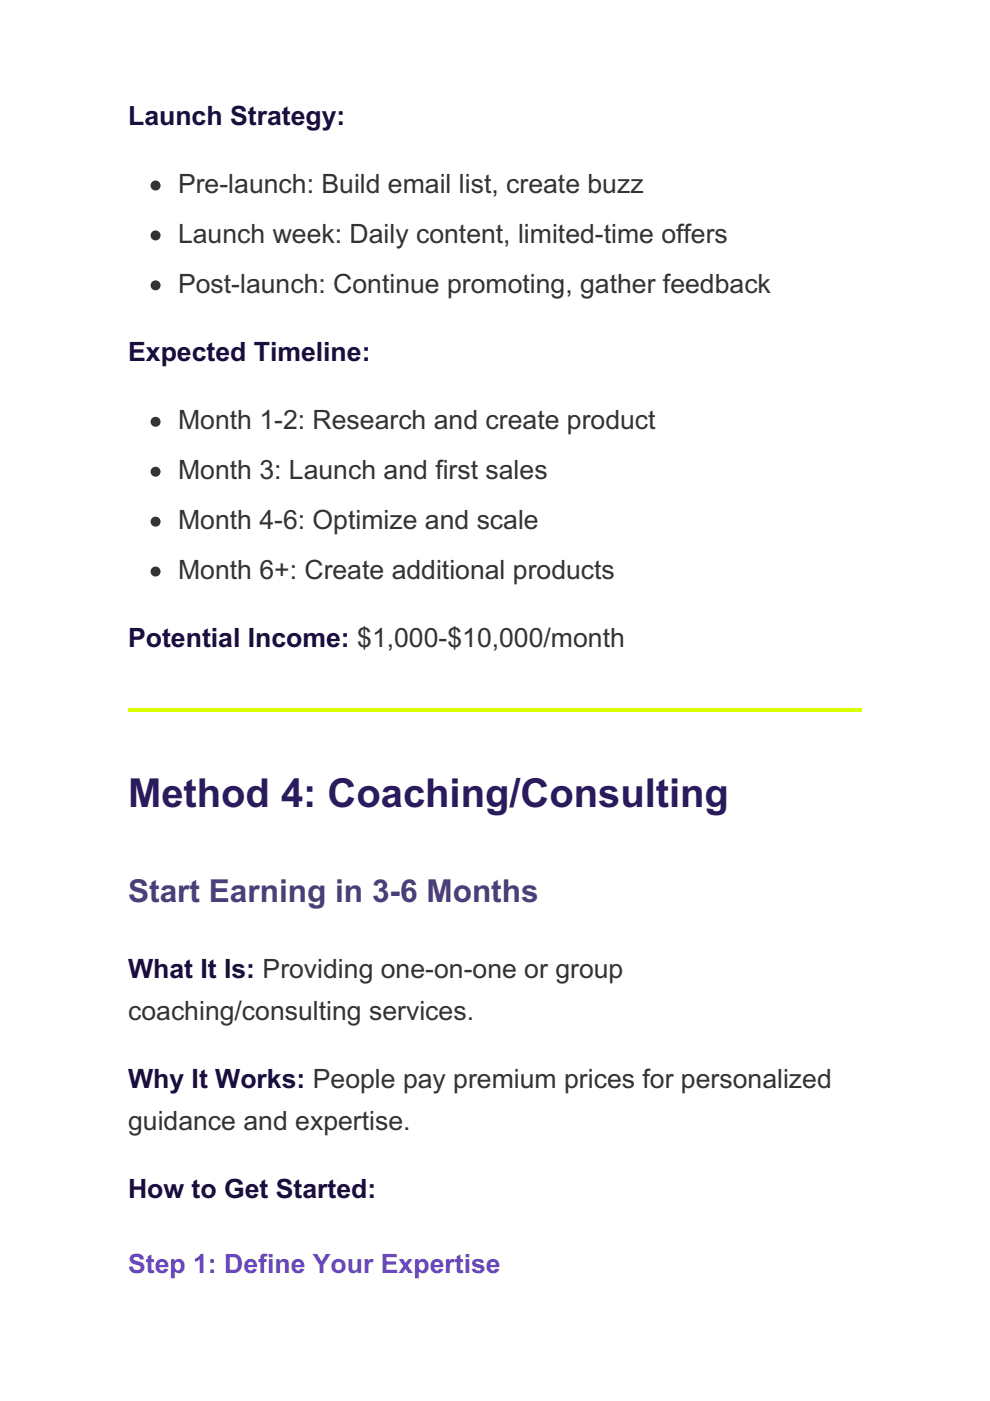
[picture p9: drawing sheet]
<svg xmlns="http://www.w3.org/2000/svg" width="210mm" height="297mm" viewBox="0 0 210 297" stroke-linecap="round" stroke-linejoin="round" font-family="sans-serif">
<defs><g id="words">
<text font-size="8.5" fill="#2a1a5e" x="27.2" y="171.1">Method 4: Coaching/Consulting</text>
<text font-size="6.7" fill="#4a3f7a" x="27.2" y="191.2">Start Earning in 3-6 Months</text>
<g font-size="5.6" fill="#1a0f3c">
<text x="27.2" y="26.5">Launch Strategy:</text>
<text x="27.2" y="76.6">Expected Timeline:</text>
<text x="27.2" y="137.2">Potential Income: $1,000-$10,000/month</text>
<text x="27.2" y="207.4">What It Is: Providing one-on-one or group</text>
<text x="27.2" y="230.7">Why It Works: People pay premium prices for personalized</text>
<text x="27.2" y="254">How to Get Started:</text>
</g>
<g font-size="5.6" fill="#333">
<text x="37.7" y="40.9">Pre-launch: Build email list, create buzz</text>
<text x="37.7" y="51.5">Launch week: Daily content, limited-time offers</text>
<text x="37.7" y="62.1">Post-launch: Continue promoting, gather feedback</text>
<text x="37.7" y="91">Month 1-2: Research and create product</text>
<text x="37.7" y="101.6">Month 3: Launch and first sales</text>
<text x="37.7" y="112.2">Month 4-6: Optimize and scale</text>
<text x="37.7" y="122.8">Month 6+: Create additional products</text>
<text x="27.2" y="216.3">coaching/consulting services.</text>
<text x="27.2" y="239.5">guidance and expertise.</text>
</g>
<text font-size="5.6" fill="#6b46c1" x="27.2" y="269.9">Step 1: Define Your Expertise</text>
</g></defs>
<path d="M27.2 150.3h155.5v.7h-155.5z" fill="#daff00"/>
<g fill="#333" stroke="#333" stroke-width=".35">
<circle cx="33" cy="39.3" r=".88"/>
<circle cx="33" cy="49.9" r=".88"/>
<circle cx="33" cy="60.5" r=".88"/>
<circle cx="33" cy="89.4" r=".88"/>
<circle cx="33" cy="100" r=".88"/>
<circle cx="33" cy="110.6" r=".88"/>
<circle cx="33" cy="121.2" r=".88"/>
</g>
<use href="#words"/>
</svg>
